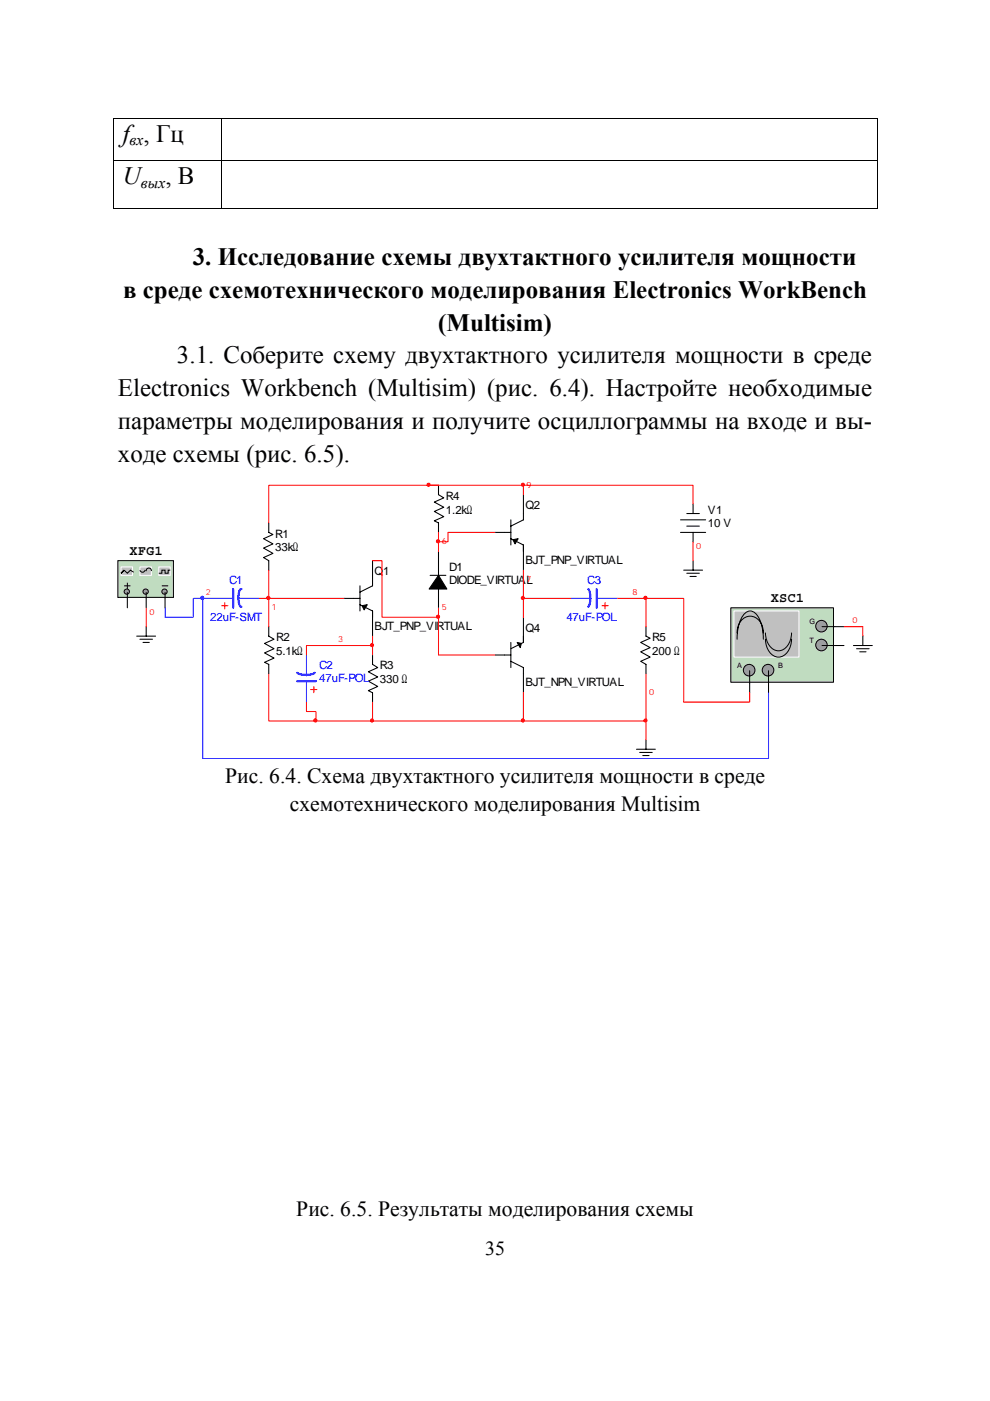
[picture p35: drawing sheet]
<svg xmlns="http://www.w3.org/2000/svg" width="210mm" height="297mm" viewBox="0 0 210 297" stroke-linecap="round" stroke-linejoin="round" font-family="sans-serif">
<defs><g id="words">
<g font-size="5.3">
<text x="26" y="30.1">f , Гц</text>
<text x="26" y="39.1">U</text>
<text x="35.1" y="39.1">, В</text>
<text x="40.9" y="56.2">3. Исследование схемы двухтактного усилителя мощности</text>
<text x="26.1" y="63.2">в среде схемотехнического моделирования Electronics WorkBench</text>
<text x="93" y="70.1">(Multisim)</text>
<text x="37.5" y="77">3.1. Соберите схему двухтактного усилителя мощности в среде</text>
<text x="25" y="83.9">Electronics Workbench (Multisim) (рис. 6.4). Настройте необходимые</text>
<text x="25" y="90.9">параметры моделирования и получите осциллограммы на входе и вы-</text>
<text x="25" y="97.9">ходе схемы (рис. 6.5).</text>
</g>
<g font-size="4.6">
<text x="47.8" y="166">Рис. 6.4. Схема двухтактного усилителя мощности в среде</text>
<text x="61.5" y="172">схемотехнического моделирования Multisim</text>
<text x="62.8" y="257.8">Рис. 6.5. Результаты моделирования схемы</text>
</g>
<text font-size="4.2" x="102.9" y="266.2">35</text>
<g font-size="3.3">
<text x="27.5" y="30.8">вх</text>
<text x="29.9" y="39.8">вых</text>
</g>
<g font-size="2.9">
<text x="27.5" y="117.7">XFG1</text>
<text x="163.5" y="127.7">XSC1</text>
</g>
<g font-size="2.4">
<text x="94.6" y="106">R4</text>
<text x="111.5" y="108">Q2</text>
<text x="58.4" y="114">R1</text>
<text x="94.6" y="108.9">1.2kΩ</text>
<text x="150.1" y="109.1">V1</text>
<text x="150.1" y="111.7">10 V</text>
<text x="58.4" y="116.9">33kΩ</text>
<text x="111.5" y="119.5">BJT_PNP_VIRTUAL</text>
<text x="79.5" y="122">Q1</text>
<text x="95.2" y="121.1">D1</text>
<text x="95.2" y="123.7">DIODE_VIRTUAL</text>
<text x="58.6" y="136">R2</text>
<text x="79.5" y="133.5">BJT_PNP_VIRTUAL</text>
<text x="111.5" y="133.9">Q4</text>
<text x="138.3" y="136">R5</text>
<text x="58.6" y="138.9">5.1kΩ</text>
<text x="80.6" y="141.9">R3</text>
<text x="138.3" y="138.9">200 Ω</text>
<text x="80.6" y="144.9">330 Ω</text>
<text x="111.5" y="145.5">BJT_NPN_VIRTUAL</text>
</g>
<g font-size="2.4" fill="#00f">
<text x="48.6" y="123.7">C1</text>
<text x="124.6" y="123.7">C3</text>
<text x="44.6" y="131.7">22uF-SMT</text>
<text x="120.1" y="131.7">47uF-POL</text>
<text x="67.7" y="141.9">C2</text>
<text x="67.7" y="144.6">47uF-POL</text>
</g>
<g font-size="1.8" fill="#f00">
<text x="111.7" y="103.4">9</text>
<text x="93.7" y="115.4">6</text>
<text x="147.7" y="116.5">0</text>
<text x="111.7" y="123.4">7</text>
<text x="31.7" y="130.5">0</text>
<text x="57.7" y="129.4">1</text>
<text x="93.7" y="129.4">5</text>
<text x="134.1" y="126.1">8</text>
<text x="71.7" y="136.1">3</text>
<text x="180.8" y="132.1">0</text>
<text x="137.7" y="147.4">0</text>
</g>
<text font-size="1.8" fill="#ff7c00" x="43.7" y="126.1">2</text>
<g font-size="1.6">
<text x="171.7" y="132.3">G</text>
<text x="171.7" y="136.3">T</text>
<text x="156.4" y="141.6">A</text>
<text x="165" y="141.6">B</text>
</g>
</g></defs>
<path d="M24 25h.2v.2h-.2zM186 25h.1v.2h-.1zM186 44.2h.1v.1h-.1z" fill="#000"/>
<path d="M24 25.1h162.1M24 34.1h162.1M24.1 25.2v8.8M24.1 34.2v10.1M46.9 25.2v8.8M46.9 34.2v10.1M186.1 25.2v8.8M186.1 34.2v10.1M24 44.2h22.8M47 44.2h139" fill="none" stroke="#000" stroke-width=".21"/>
<path d="M25 118.9h11.8v7.8h-11.8z" fill-rule="evenodd" fill="#c0dcc0" stroke="#000" stroke-width=".21"/>
<circle cx="26.9" cy="125.4" r=".55" fill="#a0a0a4" stroke="#000" stroke-width=".21"/>
<path d="M26.3 124.2h1.4M27 125.5v1.4" fill="none" stroke="#000" stroke-width=".21"/>
<circle cx="30.9" cy="125.4" r=".55" fill="#a0a0a4" stroke="#000" stroke-width=".21"/>
<path d="M31 125.5v1.4" fill="none" stroke="#000" stroke-width=".21"/>
<circle cx="34.9" cy="125.4" r=".55" fill="#a0a0a4" stroke="#000" stroke-width=".21"/>
<path d="M27 123.5v1.4M34.3 124.2h1.4M35 125.5v1.4" fill="none" stroke="#000" stroke-width=".21"/>
<g fill="#c0c0c0" stroke="#fff" stroke-width=".21">
<path d="M25.7 120.2h2.4v1.8h-2.4z" fill-rule="evenodd"/>
<path d="M29.7 120.2h2.4v1.8h-2.4z" fill-rule="evenodd"/>
<path d="M33.7 120.2h2.4v1.8h-2.4z" fill-rule="evenodd"/>
</g>
<path d="M28.3 121.3l-.6-.4-.7 .6-.7-.6-.6 .6M30.8 120.8a.56 .56 0 0 1-.6 .5 .56 .56 0 0 1-.5-.4M32.1 121.1a.56 .56 0 0 0-.6-.7 .56 .56 0 0 0-.5 .7M36.1 120.9h-.4v.6h-.7v-.6h-.7v.6h-.6" fill="none" stroke="#000" stroke-width=".21"/>
<g fill="none" stroke="#000" stroke-width=".22">
<path d="M57 110.9v2l.9 .4-2 .9 2 1.1-2 .9 2 1.1-2 .9 1.1 .7v2M79 118.9v5.3l-2.7 1.3M93 102.9v2l1.1 .7-2 .8 2 1.1-2 .9 2 1.1-2 .9 .9 .5v2M105 112.9h3.4M108.4 114.2l2.6 1.3v1.4M108.4 110.2v5.3M111 104.9v5.3l-2.6 1.3M111 115.5v5.4M144.3 112.9h5.4M144.3 110.2h5.4M145.7 111.5h2.6M145.7 108.9h2.6"/>
<path d="M147 106.9v2M147 112.9v2M147 118.9v2M27 126.9v2M31 126.9v2M35 126.9v2M57 132.9v2l1.1 .6-2 .9 2 1.1-2 .9 2 1.1-2 .9 .9 .5v2M73 126.9h3.3M76.3 128.2l2.7 1.3v1.4M76.3 124.2v5.3M79 138.9v2l1.1 .6-2 .9 2 1.1-2 .9 2 1.1-2 .9 .9 .5v2M79 129.5v5.4"/>
<path d="M105 138.9h3.4M108.4 136.2v5.3M111 130.9v5.3l-2.6 1.3M111 134.9v1.3M137 132.9v2l.9 .4-2 .9 2 1.1-2 .9 2 1.1-2 .9 1.1 .7v2M145 120.9h4M145.7 121.5h2.6M146.3 122.2h1.4M108.4 140.2l2.6 1.3v5.4"/>
</g>
<path d="M45 126.9h4.4M50.6 126.9h4.4M65 138.9v4.4M121 126.9h4.5M126.6 126.9h4.4M65 144.4v4.5" fill="none" stroke="#00f" stroke-width=".22"/>
<path d="M49.4 124.9v4M51.2 124.9h-.1a3.6 3.6 0 0 0-.2 3.7h.3M124.8 124.9a4.1 4.1 0 0 1 0 3.7M126.6 124.9v4M63 144.4h4M63 142.6a4.1 4.1 0 0 0 3.8 0" fill="none" stroke="#00f" stroke-width=".44"/>
<path d="M47 128.4h1.3M47.7 127.8v1.3M127.7 128.4h1.3M128.3 127.8v1.3M65.9 146.2h1.3M66.6 145.5v1.4" fill="none" stroke="#f00" stroke-width=".22"/>
<g fill="#000" stroke="#000" stroke-width=".22">
<path d="M108.8 114.4l1.1-.2-.7 1.1z" fill-rule="evenodd"/>
<path d="M76.8 128.4l1.1-.2-.7 1.1z" fill-rule="evenodd"/>
<path d="M109.7 136.2l.9 .2-.3 .9z" fill-rule="evenodd"/>
</g>
<g fill="#f00" stroke="#f00" stroke-width=".22">
<circle cx="56.9" cy="126.8" r=".34"/>
<circle cx="66.9" cy="152.7" r=".33"/>
<circle cx="78.9" cy="136.8" r=".33"/>
<circle cx="78.9" cy="152.7" r=".33"/>
</g>
<path d="M155 128.9h21.8v15.8h-21.8z" fill-rule="evenodd" fill="#c0dcc0" stroke="#000" stroke-width=".21"/>
<circle cx="158.9" cy="142.1" r="1.23" fill="#a0a0a4" stroke="#000" stroke-width=".21"/>
<path d="M159 142.2v2.7" fill="none" stroke="#000" stroke-width=".21"/>
<circle cx="162.9" cy="142.1" r="1.23" fill="#a0a0a4" stroke="#000" stroke-width=".21"/>
<path d="M163 142.2v2.7" fill="none" stroke="#000" stroke-width=".21"/>
<circle cx="174.2" cy="132.8" r="1.22" fill="#a0a0a4" stroke="#000" stroke-width=".21"/>
<path d="M174.3 132.9h2.7" fill="none" stroke="#000" stroke-width=".21"/>
<circle cx="174.2" cy="136.8" r="1.22" fill="#a0a0a4" stroke="#000" stroke-width=".21"/>
<path d="M174.3 136.9h2.7" fill="none" stroke="#000" stroke-width=".21"/>
<path d="M155.7 129.5h13.8v9.8h-13.8z" fill-rule="evenodd" fill="#c0c0c0" stroke="#fff" stroke-width=".21"/>
<path d="M156.3 134.2a3.4 3.4 0 0 1 2.8-3.6 3.2 3.2 0 0 1 2.8 3.6M156.3 135.5a9.1 9.1 0 0 1 1.4-5.2 1.63 1.63 0 0 1 2.8 0 9.1 9.1 0 0 1 1.4 5.2M162.3 134.2a3.4 3.4 0 0 0 2.8 3.8 3.5 3.5 0 0 0 2.8-3.8M162.3 135.5a3.4 3.4 0 0 0 2.8 3.8 3.5 3.5 0 0 0 2.8-3.8" fill="none" stroke="#000" stroke-width=".21"/>
<g fill="none" stroke="#000" stroke-width=".22">
<path d="M93 116.9v5.3M29 134.9h4M29.7 135.5h2.6M30.3 136.2h1.4M31 132.9v2M91.2 122h3.4M93 122v6.9M177 132.9h2M177 136.9h2M181 136.9h4M181.7 137.5h2.6M182.4 138.2h1.3"/>
<path d="M183 134.9v2M135 158.9h4M135.7 159.5h2.6M137 156.9v2M159 144.9v2M163 144.9v2M136.3 160.2h1.4"/>
</g>
<path d="M93 122l1.8 2.9h-3.8z" fill-rule="evenodd" fill="#000" stroke="#000" stroke-width=".22"/>
<circle cx="42.9" cy="126.8" r=".33" fill="#00f" stroke="#00f" stroke-width=".22"/>
<g fill="#f00" stroke="#f00" stroke-width=".22">
<circle cx="92.9" cy="130.8" r=".33"/>
<circle cx="92.9" cy="114.8" r=".34"/>
<circle cx="110.9" cy="126.8" r=".33"/>
<circle cx="110.9" cy="152.7" r=".33"/>
<circle cx="136.9" cy="152.7" r=".33"/>
<circle cx="90.9" cy="102.8" r=".33"/>
<circle cx="110.9" cy="102.8" r=".33"/>
<circle cx="136.9" cy="126.8" r=".33"/>
</g>
<g fill="none" stroke="#f00" stroke-width=".22">
<path d="M79 118.9h2v12h12M91 102.9h20M93 112.9v4M93 102.9h-36v8M105 112.9h-10v2h-2M111 102.9h36v4M111 102.9v2M147 114.9v4M31 128.9v4M55 126.9h18M57 120.9v12M79 136.9h-14v2"/>
<path d="M79 134.9v4M93 130.9v8h12M93 128.9v2M111 120.9v10M111 126.9h10M131 126.9h6M137 126.9h8v22h14v-2M137 126.9v6M179 132.9h4v2M57 142.9v10h10M65 148.9v2h2v2M67 152.9h70"/>
<path d="M79 148.9v4M111 146.9v6M137 142.9v14"/>
</g>
<path d="M43 126.9v34h120v-14M43 126.9h-2v4h-6v-2M43 126.9h2" fill="none" stroke="#00f" stroke-width=".22"/>
<use href="#words"/>
</svg>
